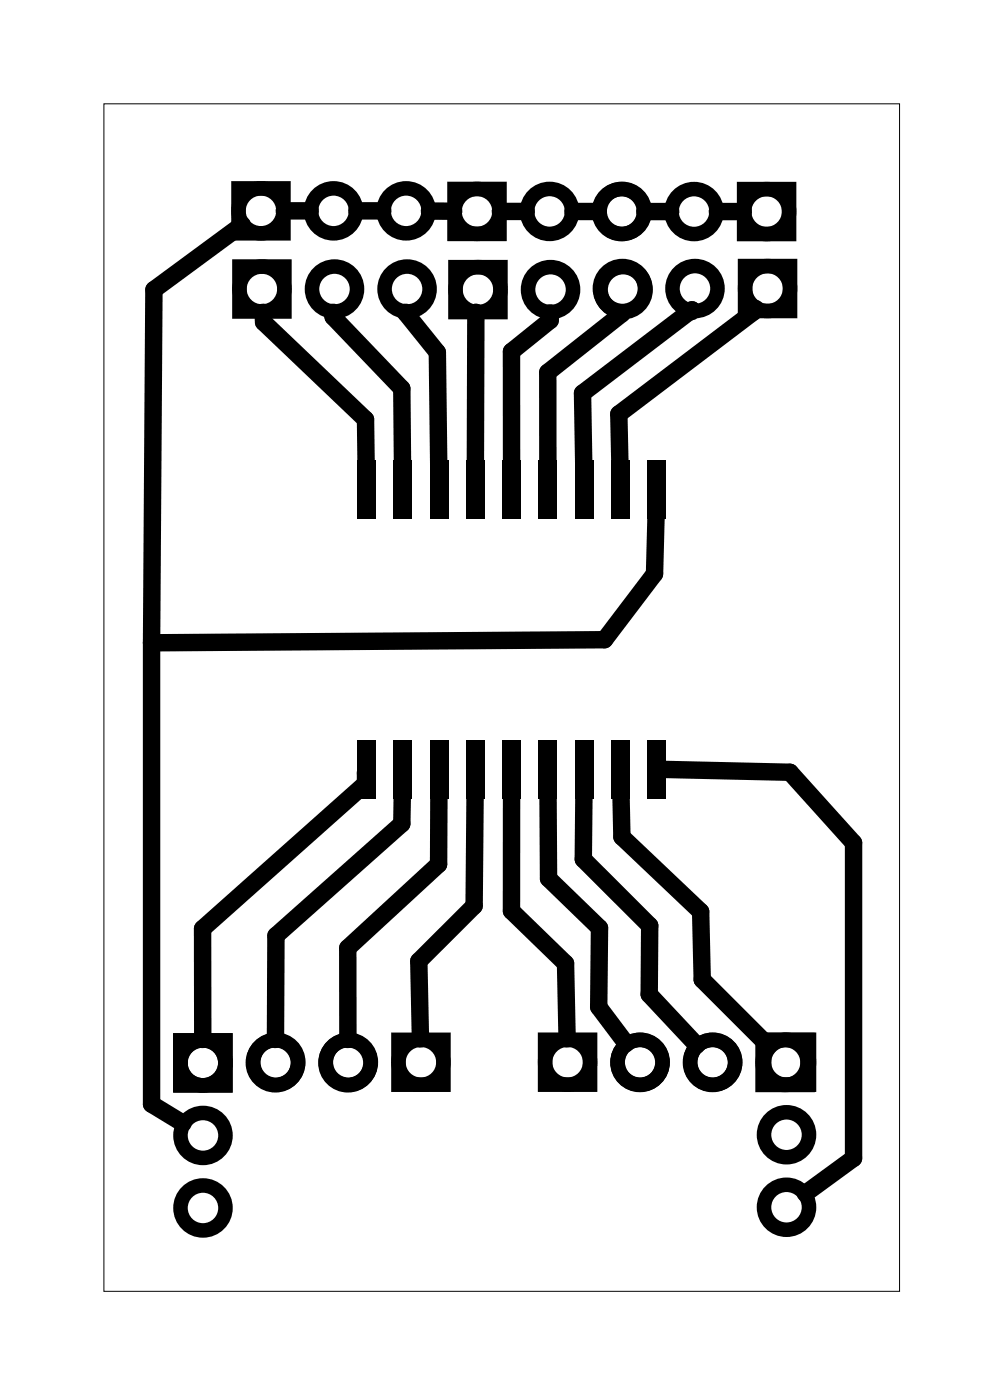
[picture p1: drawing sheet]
<svg xmlns="http://www.w3.org/2000/svg" width="35mm" height="49mm" viewBox="0 0 35 49" stroke-linecap="round" stroke-linejoin="round" font-family="sans-serif">
<path d="M3.6 3.6h27.9v41.6h-27.9z" fill="none" stroke="#000" stroke-width=".03"/>
<g fill="none" stroke="#000" stroke-width=".51">
<path d="M8.3 6.6h1.6v1.6h-1.6zM8.4 9.3h1.6v1.6h-1.6zM15.9 6.6h1.6v1.6h-1.6zM15.9 9.4h1.6v1.5h-1.6zM26 6.6h1.6v1.6h-1.6zM26.1 9.3h1.6v1.6h-1.6zM6.3 36.4h1.6v1.6h-1.6zM13.9 36.4h1.6v1.6h-1.6zM19.1 36.4h1.6v1.6h-1.6zM26.7 36.4h1.6v1.6h-1.6z"/>
<circle cx="9.1" cy="7.4" r=".79"/>
<circle cx="9.2" cy="10.1" r=".79"/>
<circle cx="11.7" cy="7.4" r=".79"/>
<circle cx="11.7" cy="10.1" r=".79"/>
<circle cx="14.2" cy="7.4" r=".79"/>
<circle cx="14.2" cy="10.1" r=".79"/>
<circle cx="16.7" cy="7.4" r=".79"/>
<circle cx="16.7" cy="10.1" r=".79"/>
<circle cx="19.2" cy="7.4" r=".79"/>
<circle cx="19.3" cy="10.1" r=".79"/>
<circle cx="21.7" cy="7.4" r=".79"/>
<circle cx="21.8" cy="7.4" r=".79"/>
<circle cx="21.8" cy="10.1" r=".79"/>
<circle cx="24.3" cy="7.4" r=".79"/>
<circle cx="24.3" cy="10.1" r=".79"/>
<circle cx="26.8" cy="7.4" r=".79"/>
<circle cx="26.9" cy="10.1" r=".79"/>
<circle cx="7.1" cy="37.2" r=".79"/>
<circle cx="7.1" cy="39.8" r=".79"/>
<circle cx="9.6" cy="37.2" r=".79"/>
<circle cx="9.7" cy="37.2" r=".79"/>
<circle cx="12.2" cy="37.2" r=".79"/>
<circle cx="14.7" cy="37.2" r=".79"/>
<circle cx="19.9" cy="37.2" r=".79"/>
<circle cx="22.4" cy="37.2" r=".79"/>
<circle cx="24.9" cy="37.2" r=".79"/>
<circle cx="27.5" cy="37.2" r=".79"/>
<circle cx="27.5" cy="39.7" r=".79"/>
<circle cx="7.1" cy="42.3" r=".79"/>
<circle cx="27.5" cy="42.3" r=".79"/>
</g>
<g fill="#000">
<path d="M12.5 16.1h.7v2.1h-.7zM13.8 16.1h.6v2.1h-.6zM15 16.1h.7v2.1h-.7zM16.3 16.1h.7v2.1h-.7zM17.6 16.1h.6v2.1h-.6zM18.8 16.1h.7v2.1h-.7zM20.1 16.1h.7v2.1h-.7zM21.4 16.1h.6v2.1h-.6zM22.7 16.1h.6v2.1h-.6zM12.5 25.9h.7v2.1h-.7zM13.8 25.9h.6v2.1h-.6zM15 25.9h.7v2.1h-.7z"/>
<path d="M16.3 25.9h.7v2.1h-.7zM17.6 25.9h.6v2.1h-.6zM18.8 25.9h.7v2.1h-.7zM20.1 25.9h.7v2.1h-.7zM21.4 25.9h.6v2.1h-.6zM22.7 25.9h.6v2.1h-.6z"/>
</g>
<g fill="none" stroke="#000" stroke-width=".61">
<path d="M8.5 7.9l-3.1 2.2-.1 12.4M9.2 10.9v.4l3.6 3.4v1.6M9.9 7.4h1M11.7 10.9v.2l2.4 2.5v2.7M12.5 7.4h.9M14.2 11l1.1 1.3 .1 4M14.2 10.9v.1M15 7.4h.9M16.7 10.9l-.1 5.4M16.7 10.9v.1M17.5 7.4h.9M19.3 11v.2l-1.4 1.1v4"/>
<path d="M20.1 7.4h.8M21.8 11l-2.6 2v3.3M22.6 7.4h.9M23 18l-.1 2.1-1.7 2.3-15.9 .1M24.2 10.9l-3.8 2.9v2.5M25.1 7.4h.9M26.4 10.8l-4.7 3.7v1.8M5.3 22.5v16.2l1.1 .6M12.8 26.9v.5l-5.7 5.1v3.9M14.1 27.8v1.1l-4.4 3.9-.1 3.6M15.4 27.8v2.5l-3.2 2.9v3.2M16.6 27.8v3.9l-1.9 2v2.7"/>
<path d="M17.9 27.8v4.1l1.9 1.8v2.7M19.2 27.8v3l1.8 1.7v2.8l.9 1.3M20.4 27.8v2.3l2.3 2.3v2.4l1.7 1.8M21.7 27.8l.1 1.5 2.7 2.6 .1 2.4 2.3 2.3M23.2 26.9l4.4 .1 2.3 2.5v11.1l-1.7 1.2"/>
</g>
</svg>
